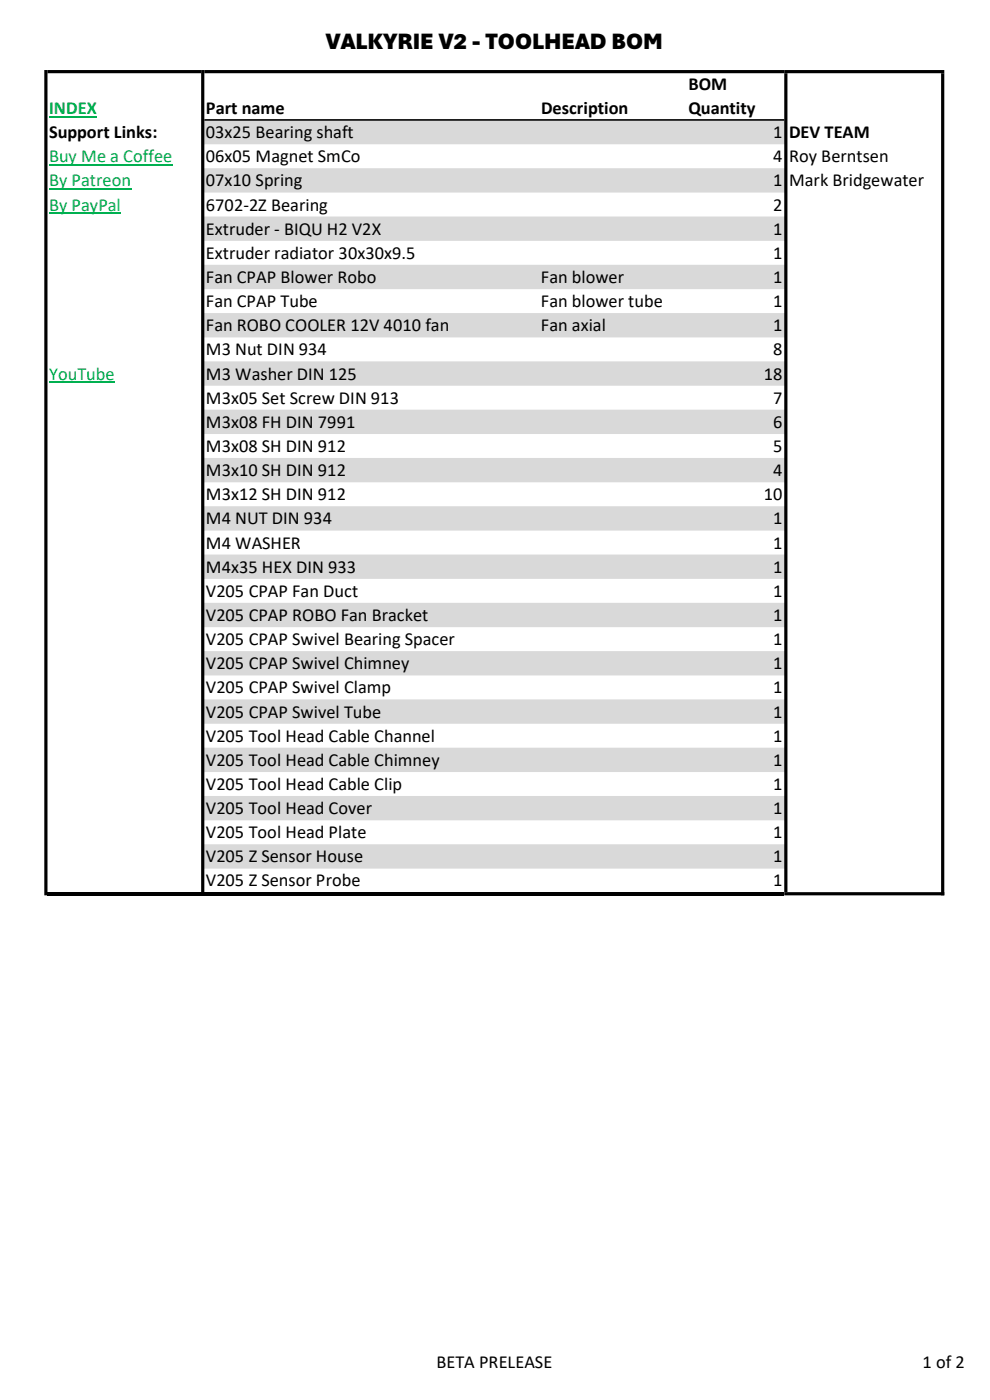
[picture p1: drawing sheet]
<svg xmlns="http://www.w3.org/2000/svg" width="210mm" height="297mm" viewBox="0 0 210 297" stroke-linecap="round" stroke-linejoin="round" font-family="sans-serif">
<defs><g id="words">
<text font-size="5" x="69.1" y="10.4">VALKYRIE V2 - TOOLHEAD BOM</text>
<g font-size="3.9">
<text x="146" y="19">BOM</text>
<text x="10.4" y="29.3">Support Links:</text>
<text x="43.7" y="24.1">Part name</text>
<text x="43.7" y="29.3">03x25 Bearing shaft</text>
<text x="114.8" y="24.1">Description</text>
<text x="146" y="24.1">Quantity</text>
<text x="164" y="29.3">1</text>
<text x="167.4" y="29.3">DEV TEAM</text>
<text x="43.7" y="34.4">06x05 Magnet SmCo</text>
<text x="164" y="34.4">4</text>
<text x="167.4" y="34.4">Roy Berntsen</text>
<text x="43.7" y="39.5">07x10 Spring</text>
<text x="164" y="39.5">1</text>
<text x="167.4" y="39.5">Mark Bridgewater</text>
<text x="43.7" y="44.7">6702-2Z Bearing</text>
<text x="164" y="44.7">2</text>
<text x="43.7" y="49.8">Extruder - BIQU H2 V2X</text>
<text x="164" y="49.8">1</text>
<text x="43.7" y="54.9">Extruder radiator 30x30x9.5</text>
<text x="164" y="54.9">1</text>
<text x="43.7" y="60">Fan CPAP Blower Robo</text>
<text x="43.7" y="65.2">Fan CPAP Tube</text>
<text x="114.8" y="60">Fan blower</text>
<text x="114.8" y="65.2">Fan blower tube</text>
<text x="164" y="60">1</text>
<text x="164" y="65.2">1</text>
<text x="43.7" y="70.3">Fan ROBO COOLER 12V 4010 fan</text>
<text x="114.8" y="70.3">Fan axial</text>
<text x="164" y="70.3">1</text>
<text x="43.7" y="75.4">M3 Nut DIN 934</text>
<text x="164" y="75.4">8</text>
<text x="43.7" y="80.5">M3 Washer DIN 125</text>
<text x="162.1" y="80.5">18</text>
<text x="43.7" y="85.6">M3x05 Set Screw DIN 913</text>
<text x="164" y="85.6">7</text>
<text x="43.7" y="90.8">M3x08 FH DIN 7991</text>
<text x="43.7" y="95.9">M3x08 SH DIN 912</text>
<text x="164" y="90.8">6</text>
<text x="164" y="95.9">5</text>
<text x="43.7" y="101">M3x10 SH DIN 912</text>
<text x="164" y="101">4</text>
<text x="43.7" y="106.1">M3x12 SH DIN 912</text>
<text x="162.1" y="106.1">10</text>
<text x="43.7" y="111.3">M4 NUT DIN 934</text>
<text x="164" y="111.3">1</text>
<text x="43.7" y="116.4">M4 WASHER</text>
<text x="164" y="116.4">1</text>
<text x="43.7" y="121.5">M4x35 HEX DIN 933</text>
<text x="164" y="121.5">1</text>
<text x="43.7" y="126.6">V205 CPAP Fan Duct</text>
<text x="43.7" y="131.7">V205 CPAP ROBO Fan Bracket</text>
<text x="164" y="126.6">1</text>
<text x="164" y="131.7">1</text>
<text x="43.7" y="136.9">V205 CPAP Swivel Bearing Spacer</text>
<text x="164" y="136.9">1</text>
<text x="43.7" y="142">V205 CPAP Swivel Chimney</text>
<text x="164" y="142">1</text>
<text x="43.7" y="147.1">V205 CPAP Swivel Clamp</text>
<text x="164" y="147.1">1</text>
<text x="43.7" y="152.2">V205 CPAP Swivel Tube</text>
<text x="164" y="152.2">1</text>
<text x="43.7" y="157.4">V205 Tool Head Cable Channel</text>
<text x="164" y="157.4">1</text>
<text x="43.7" y="162.5">V205 Tool Head Cable Chimney</text>
<text x="43.7" y="167.6">V205 Tool Head Cable Clip</text>
<text x="164" y="162.5">1</text>
<text x="164" y="167.6">1</text>
<text x="43.7" y="172.7">V205 Tool Head Cover</text>
<text x="164" y="172.7">1</text>
<text x="43.7" y="177.8">V205 Tool Head Plate</text>
<text x="164" y="177.8">1</text>
<text x="43.7" y="183">V205 Z Sensor House</text>
<text x="164" y="183">1</text>
<text x="43.7" y="188">V205 Z Sensor Probe</text>
<text x="164" y="188">1</text>
<text x="92.6" y="290.3">BETA PRELEASE</text>
<text x="195.7" y="290.3">1 of 2</text>
</g>
<g font-size="3.9" fill="#00b050">
<text x="10.4" y="24.2">INDEX</text>
<text x="10.4" y="34.4">Buy Me a Coffee</text>
<text x="10.4" y="39.5">By Patreon</text>
<text x="10.4" y="44.7">By PayPal</text>
<text x="10.4" y="80.5">YouTube</text>
</g>
</g></defs>
<path d="M43 25.4h123.8v5.2h-123.8zM43 35.7h123.8v5.2h-123.8zM43 45.9h123.8v5.2h-123.8zM43 56.2h123.8v5.1h-123.8zM43 66.4h123.8v5.2h-123.8zM43 76.7h123.8v5.1h-123.8zM43 86.9h123.8v5.2h-123.8zM43 97.2h123.8v5.1h-123.8zM43 107.4h123.8v5.2h-123.8zM43 117.6h123.8v5.2h-123.8zM43 127.9h123.8v5.2h-123.8zM43 138.1h123.8v5.2h-123.8zM43 148.4h123.8v5.1h-123.8zM43 158.6h123.8v5.2h-123.8zM43 168.9h123.8v5.1h-123.8zM43 179.1h123.8v5.2h-123.8z" fill-rule="evenodd" fill="#d9d9d9"/>
<path d="M10.4 24.7h10.2M10.4 35h26.2M10.4 40.1h17.4M10.4 45.2h15.3M10.4 81.1h13.9" fill="none" stroke="#00b050" stroke-width=".25"/>
<g fill="#000">
<path d="M9.4 14.9h.7v175h-.7zM42.7 14.9h.6v174.4h-.6zM166.4 15.5h.6v173.8h-.6zM199.6 15.5h.7v174.4h-.7z" fill-rule="evenodd"/>
<path d="M10.1 14.9h32.6v.6h-32.6zM43.3 14.9h123.1v.6h-123.1z" fill-rule="evenodd"/>
<path d="M166.4 14.9h33.9v.6h-33.9zM43.3 25.3h123.1v.3h-123.1zM166.4 189.3h33.9v.6h-33.9z" fill-rule="evenodd"/>
<path d="M10.1 189.3h156.3v.6h-156.3z" fill-rule="evenodd"/>
</g>
<use href="#words"/>
</svg>
